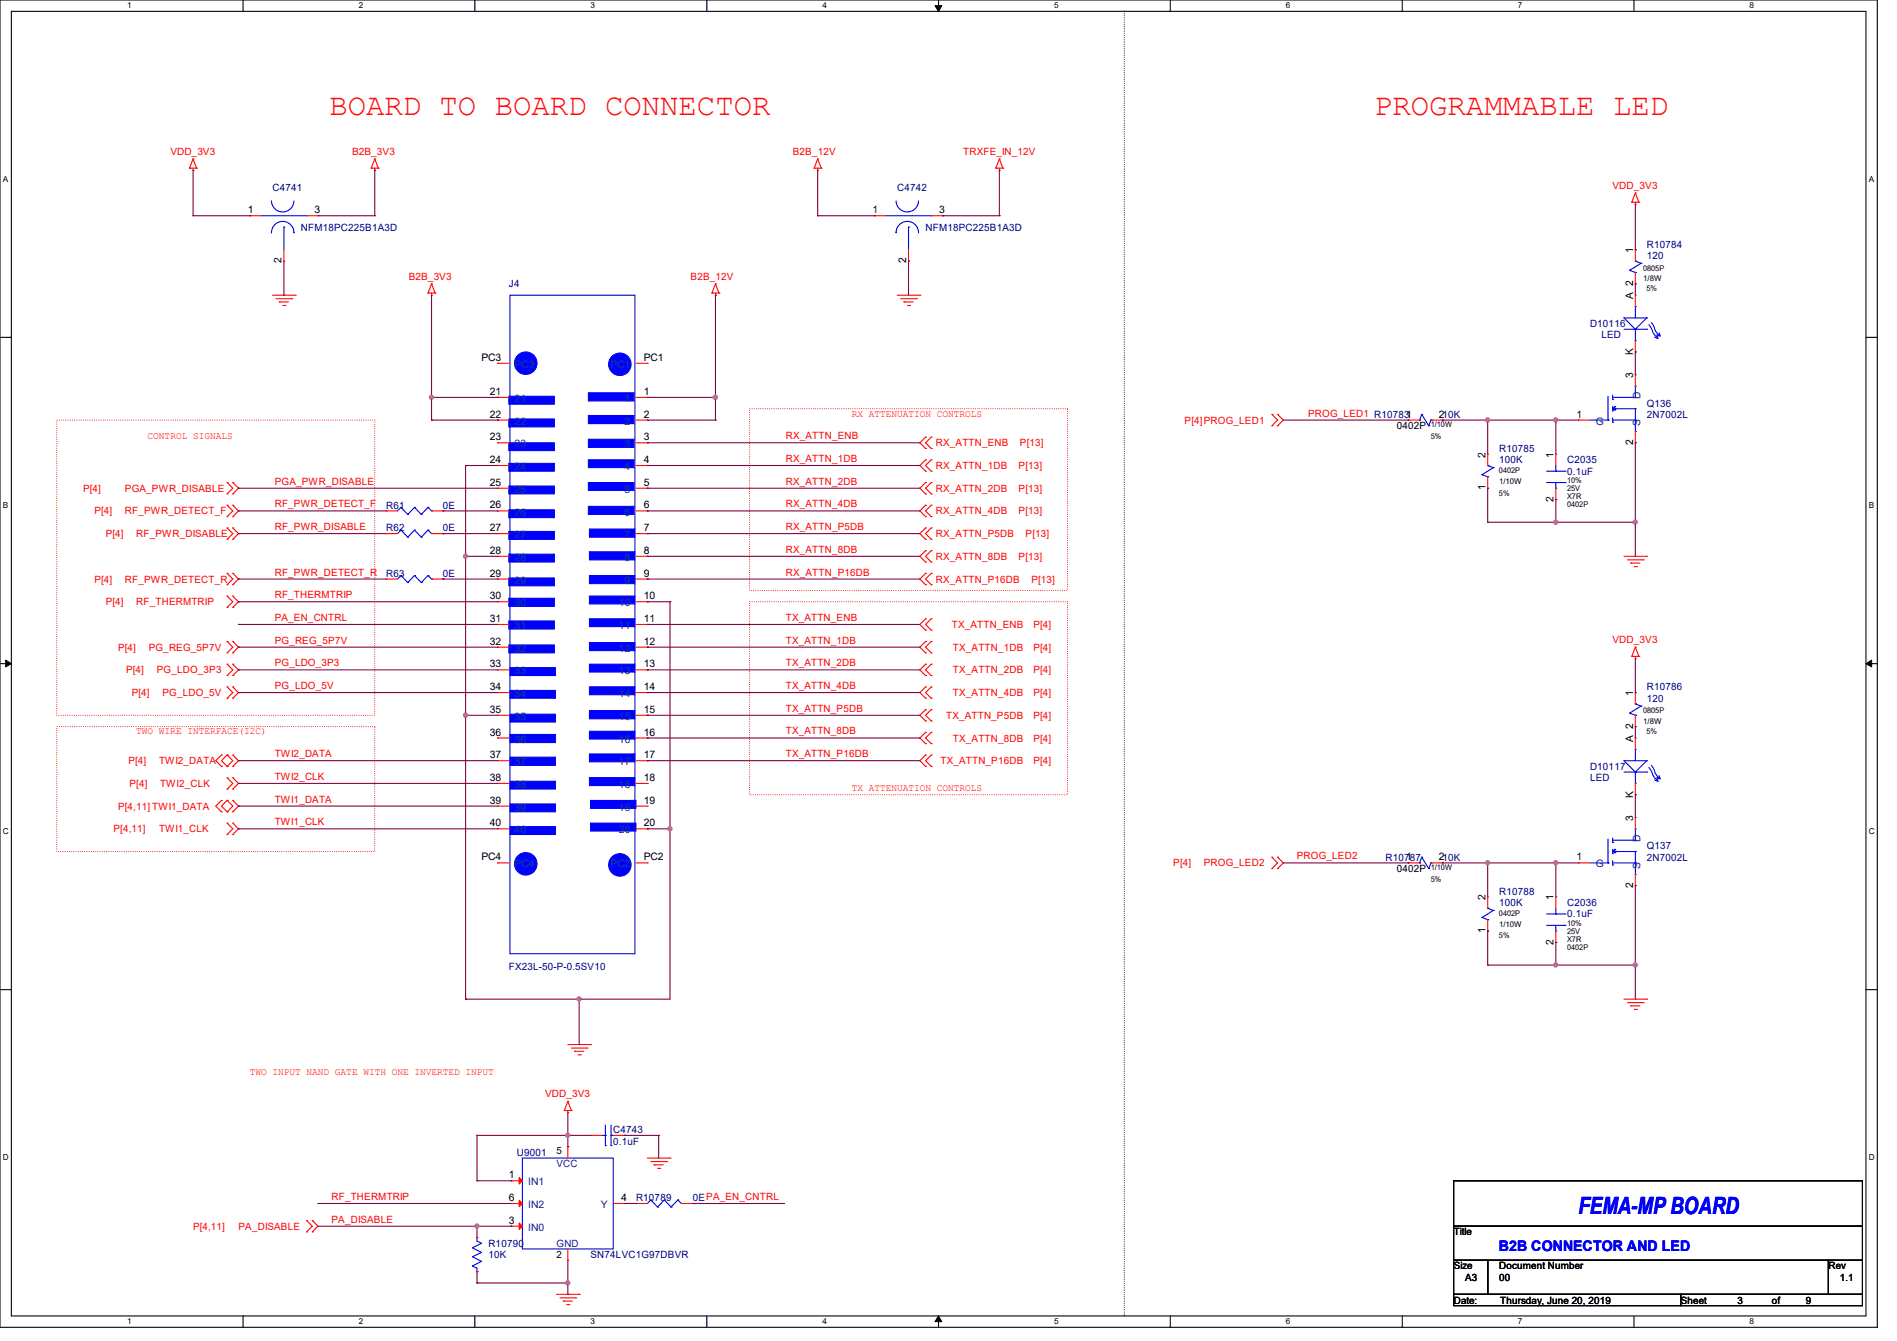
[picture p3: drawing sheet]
<svg xmlns="http://www.w3.org/2000/svg" width="297mm" height="210mm" viewBox="0 0 297 210" stroke-linecap="round" stroke-linejoin="round" font-family="sans-serif">
<defs><g id="words">
<g font-size="4.8" fill="#f00">
<text x="51.6" y="18">BOARD TO BOARD CONNECTOR</text>
<text x="215.1" y="18">PROGRAMMABLE LED</text>
</g>
<text font-size="3.7" fill="#00f" x="247.1" y="190.2">FEMA-MP BOARD</text>
<text font-size="2.3" fill="#00f" x="234.7" y="195.9">B2B CONNECTOR AND LED</text>
<g font-size="1.6" fill="#f00">
<text x="26.7" y="24.2">VDD_3V3</text>
<text x="55.1" y="24.2">B2B_3V3</text>
<text x="124.1" y="24.2">B2B_12V</text>
<text x="150.8" y="24.2">TRXFE_IN_12V</text>
<text x="252.5" y="29.5">VDD_3V3</text>
<text x="64" y="43.8">B2B_3V3</text>
<text x="108.1" y="43.8">B2B_12V</text>
<text x="133.3" y="65.2">RX ATTENUATION CONTROLS</text>
<text x="204.8" y="65.2">PROG_LED1 R107831</text>
<text x="23.1" y="68.8">CONTROL SIGNALS</text>
<text x="123" y="68.8">RX_ATTN_ENB</text>
<text x="146.5" y="69.9">RX_ATTN_ENB</text>
<text x="159.7" y="69.9">P[13]</text>
<text x="185.5" y="66.3">P[4]PROG_LED1</text>
<text x="13" y="77">P[4]</text>
<text x="19.6" y="77">PGA_PWR_DISABLE</text>
<text x="43" y="75.9">PGA_PWR_DISABLE</text>
<text x="123" y="72.3">RX_ATTN_1DB</text>
<text x="123" y="75.9">RX_ATTN_2DB</text>
<text x="146.5" y="73.4">RX_ATTN_1DB</text>
<text x="146.5" y="77">RX_ATTN_2DB</text>
<text x="159.5" y="73.4">P[13]</text>
<text x="159.5" y="77">P[13]</text>
<text x="14.8" y="80.6">P[4]</text>
<text x="19.6" y="80.6">RF_PWR_DETECT_F</text>
<text x="43" y="79.5">RF_PWR_DETECT_F</text>
<text x="43" y="83">RF_PWR_DISABLE</text>
<text x="123" y="79.5">RX_ATTN_4DB</text>
<text x="123" y="83">RX_ATTN_P5DB</text>
<text x="146.5" y="80.6">RX_ATTN_4DB</text>
<text x="159.5" y="80.6">P[13]</text>
<text x="16.6" y="84.1">P[4]</text>
<text x="21.3" y="84.1">RF_PWR_DISABLE</text>
<text x="123" y="86.6">RX_ATTN_8DB</text>
<text x="146.5" y="84.1">RX_ATTN_P5DB</text>
<text x="146.5" y="87.7">RX_ATTN_8DB</text>
<text x="159.5" y="87.7">P[13]</text>
<text x="160.6" y="84.1">P[13]</text>
<text x="14.8" y="91.2">P[4]</text>
<text x="16.6" y="94.8">P[4]</text>
<text x="19.6" y="91.2">RF_PWR_DETECT_R</text>
<text x="21.3" y="94.8">RF_THERMTRIP</text>
<text x="43" y="90.1">RF_PWR_DETECT_R</text>
<text x="43" y="93.7">RF_THERMTRIP</text>
<text x="123" y="90.1">RX_ATTN_P16DB</text>
<text x="146.5" y="91.2">RX_ATTN_P16DB</text>
<text x="161.5" y="91.2">P[13]</text>
<text x="18.5" y="101.9">P[4]</text>
<text x="23.3" y="101.9">PG_REG_5P7V</text>
<text x="43" y="97.2">PA_EN_CNTRL</text>
<text x="43" y="100.8">PG_REG_5P7V</text>
<text x="123" y="97.2">TX_ATTN_ENB</text>
<text x="123" y="100.8">TX_ATTN_1DB</text>
<text x="149" y="98.3">TX_ATTN_ENB</text>
<text x="149.2" y="101.9">TX_ATTN_1DB</text>
<text x="161.8" y="98.3">P[4]</text>
<text x="161.8" y="101.9">P[4]</text>
<text x="252.5" y="100.7">VDD_3V3</text>
<text x="19.7" y="105.5">P[4]</text>
<text x="24.6" y="105.5">PG_LDO_3P3</text>
<text x="43" y="104.4">PG_LDO_3P3</text>
<text x="43" y="107.9">PG_LDO_5V</text>
<text x="123" y="107.9">TX_ATTN_4DB</text>
<text x="123" y="104.4">TX_ATTN_2DB</text>
<text x="149.2" y="105.5">TX_ATTN_2DB</text>
<text x="161.8" y="105.5">P[4]</text>
<text x="20.6" y="109">P[4]</text>
<text x="25.4" y="109">PG_LDO_5V</text>
<text x="123" y="111.5">TX_ATTN_P5DB</text>
<text x="148.1" y="112.6">TX_ATTN_P5DB</text>
<text x="149.2" y="109">TX_ATTN_4DB</text>
<text x="161.8" y="109">P[4]</text>
<text x="161.8" y="112.6">P[4]</text>
<text x="20.1" y="119.7">P[4]</text>
<text x="21.3" y="115">TWO WIRE INTERFACE(I2C)</text>
<text x="24.9" y="119.7">TWI2_DATA</text>
<text x="43" y="118.6">TWI2_DATA</text>
<text x="123" y="115">TX_ATTN_8DB</text>
<text x="123" y="118.6">TX_ATTN_P16DB</text>
<text x="147.2" y="119.7">TX_ATTN_P16DB</text>
<text x="149.2" y="116.1">TX_ATTN_8DB</text>
<text x="161.8" y="116.1">P[4]</text>
<text x="161.8" y="119.7">P[4]</text>
<text x="20.3" y="123.2">P[4]</text>
<text x="25.1" y="123.2">TWI2_CLK</text>
<text x="43" y="125.7">TWI1_DATA</text>
<text x="43" y="122.1">TWI2_CLK</text>
<text x="133.3" y="123.9">TX ATTENUATION CONTROLS</text>
<text x="17.8" y="130.3">P[4,11]</text>
<text x="18.5" y="126.8">P[4,11] TWI1_DATA</text>
<text x="24.9" y="130.3">TWI1_CLK</text>
<text x="43" y="129.2">TWI1_CLK</text>
<text x="183.7" y="135.7">P[4]</text>
<text x="188.5" y="135.7">PROG_LED2</text>
<text x="203" y="134.6">PROG_LED2</text>
<text x="39.1" y="168.4">TWO INPUT NAND GATE WITH ONE INVERTED INPUT</text>
<text x="85.3" y="171.8">VDD_3V3</text>
<text x="51.9" y="191.5">PA_DISABLE</text>
<text x="51.9" y="187.9">RF_THERMTRIP</text>
<text x="30.2" y="192.6">P[4,11]</text>
<text x="37.3" y="192.6">PA_DISABLE</text>
</g>
<g font-size="1.6" fill="#000080">
<text x="42.7" y="29.9">C4741</text>
<text x="140.5" y="29.9">C4742</text>
<text x="47.1" y="36.1">NFM18PC225B1A3D</text>
<text x="144.9" y="36.1">NFM18PC225B1A3D</text>
<text x="257.8" y="38.8">R10784</text>
<text x="257.8" y="40.6">120</text>
<text x="79.7" y="45">J4</text>
<text x="248.9" y="51.2">D10116</text>
<text x="250.7" y="53">LED</text>
<text x="257.8" y="63.7">Q136</text>
<text x="257.8" y="65.4">2N7002L</text>
<text x="234.7" y="70.8">R10785</text>
<text x="234.7" y="72.6">100K</text>
<text x="245.4" y="74.3">0.1uF</text>
<text x="245.4" y="72.6">C2035</text>
<text x="60.5" y="79.7">R61</text>
<text x="60.5" y="83.2">R62</text>
<text x="69.3" y="79.7">0E</text>
<text x="69.3" y="83.2">0E</text>
<text x="60.5" y="90.3">R63</text>
<text x="69.3" y="90.3">0E</text>
<text x="257.8" y="108.1">R10786</text>
<text x="257.8" y="109.9">120</text>
<text x="248.9" y="120.6">D10117</text>
<text x="248.9" y="122.3">LED</text>
<text x="216.9" y="134.8">R10787</text>
<text x="257.8" y="133">Q137</text>
<text x="257.8" y="134.8">2N7002L</text>
<text x="234.7" y="140.1">R10788</text>
<text x="234.7" y="141.9">100K</text>
<text x="245.4" y="143.7">0.1uF</text>
<text x="245.4" y="141.9">C2036</text>
<text x="79.7" y="151.8">FX23L-50-P-0.5SV10</text>
<text x="96" y="177.5">C4743</text>
<text x="96" y="179.2">0.1uF</text>
<text x="80.9" y="181">U9001</text>
<text x="99.6" y="188.1">R10789</text>
<text x="108.5" y="188.1">0EPA_EN_CNTRL</text>
<text x="76.5" y="195.2">R10790</text>
<text x="76.5" y="197">10K</text>
<text x="92.5" y="197">SN74LVC1G97DBVR</text>
</g>
<g font-size="1.6">
<text x="38.8" y="33.4">1</text>
<text x="49.2" y="33.4">3</text>
<text x="136.6" y="33.4">1</text>
<text x="147" y="33.4">3</text>
<text x="44.1" y="41.2" transform="rotate(-90 44.1 41.2)">2</text>
<text x="141.9" y="41.2" transform="rotate(-90 141.9 41.2)">2</text>
<text x="255.7" y="39.7" transform="rotate(-90 255.7 39.7)">1</text>
<text x="255.7" y="46.8" transform="rotate(-90 255.7 46.8)">A 2</text>
<text x="75.4" y="56.5">PC3</text>
<text x="100.8" y="56.5">PC1</text>
<text x="255.7" y="59.2" transform="rotate(-90 255.7 59.2)">3</text>
<text x="255.7" y="55.7" transform="rotate(-90 255.7 55.7)">K</text>
<text x="76.7" y="61.8">21</text>
<text x="76.7" y="65.4">22</text>
<text x="100.8" y="61.8">1</text>
<text x="100.8" y="65.4">2</text>
<text x="225.3" y="65.4">210K</text>
<text x="246.8" y="65.4">1</text>
<text x="76.7" y="69">23</text>
<text x="100.8" y="69">3</text>
<text x="218.7" y="67.2">0402P</text>
<text x="232.6" y="71.7" transform="rotate(-90 232.6 71.7)">2</text>
<text x="243.2" y="71.7" transform="rotate(-90 243.2 71.7)">1</text>
<text x="255.7" y="69.7" transform="rotate(-90 255.7 69.7)">2</text>
<text x="76.7" y="72.5">24</text>
<text x="76.7" y="76.1">25</text>
<text x="100.8" y="72.5">4</text>
<text x="100.8" y="76.1">5</text>
<text x="232.6" y="76.8" transform="rotate(-90 232.6 76.8)">1</text>
<text x="76.7" y="79.6">26</text>
<text x="76.7" y="83.2">27</text>
<text x="100.8" y="79.6">6</text>
<text x="100.8" y="83.2">7</text>
<text x="243.2" y="78.6" transform="rotate(-90 243.2 78.6)">2</text>
<text x="76.7" y="86.7">28</text>
<text x="100.8" y="86.7">8</text>
<text x="76.7" y="90.3">29</text>
<text x="76.7" y="93.9">30</text>
<text x="100.8" y="90.3">9</text>
<text x="100.8" y="93.9">10</text>
<text x="76.7" y="97.4">31</text>
<text x="76.7" y="101">32</text>
<text x="100.8" y="97.4">11</text>
<text x="100.8" y="101">12</text>
<text x="76.7" y="104.5">33</text>
<text x="100.8" y="104.5">13</text>
<text x="76.7" y="108.1">34</text>
<text x="76.7" y="111.6">35</text>
<text x="100.8" y="108.1">14</text>
<text x="100.8" y="111.6">15</text>
<text x="255.7" y="109" transform="rotate(-90 255.7 109)">1</text>
<text x="76.7" y="115.2">36</text>
<text x="76.7" y="118.7">37</text>
<text x="100.8" y="115.2">16</text>
<text x="100.8" y="118.7">17</text>
<text x="255.7" y="116.1" transform="rotate(-90 255.7 116.1)">A 2</text>
<text x="76.7" y="122.3">38</text>
<text x="76.7" y="125.9">39</text>
<text x="100.8" y="122.3">18</text>
<text x="100.8" y="125.9">19</text>
<text x="255.7" y="125" transform="rotate(-90 255.7 125)">K</text>
<text x="76.7" y="129.4">40</text>
<text x="100.8" y="129.4">20</text>
<text x="255.7" y="128.6" transform="rotate(-90 255.7 128.6)">3</text>
<text x="75.4" y="134.7">PC4</text>
<text x="100.8" y="134.7">PC2</text>
<text x="218.7" y="136.6">0402P</text>
<text x="220.2" y="134.7">1</text>
<text x="225.3" y="134.7">210K</text>
<text x="246.8" y="134.7">1</text>
<text x="232.6" y="141" transform="rotate(-90 232.6 141)">2</text>
<text x="243.2" y="141" transform="rotate(-90 243.2 141)">1</text>
<text x="255.7" y="139" transform="rotate(-90 255.7 139)">2</text>
<text x="232.6" y="146.1" transform="rotate(-90 232.6 146.1)">1</text>
<text x="243.2" y="147.9" transform="rotate(-90 243.2 147.9)">2</text>
<text x="79.7" y="184.5">1</text>
<text x="87.1" y="180.7">5</text>
<text x="79.7" y="191.6">3</text>
<text x="79.7" y="188.1">6</text>
<text x="97.2" y="188.1">4</text>
<text x="87.1" y="197">2</text>
<text x="227.6" y="193.5">Title</text>
<text x="227.6" y="198.8">Size</text>
<text x="229.4" y="200.6">A3</text>
<text x="234.7" y="198.8">Document Number</text>
<text x="234.7" y="200.6">00</text>
<text x="286.3" y="198.8">Rev</text>
<text x="288.1" y="200.6">1.1</text>
<text x="227.6" y="204.1">Date:</text>
<text x="234.9" y="204.1">Thursday, June 20, 2019</text>
<text x="263.2" y="204.1">Sheet</text>
<text x="272.1" y="204.1">3</text>
<text x="277.4" y="204.1">of</text>
<text x="282.7" y="204.1">9</text>
</g>
<g font-size="1.6" fill="#004080">
<text x="80.6" y="57.6">PC3</text>
<text x="95.6" y="57.6">PC1</text>
<text x="80.6" y="63">21</text>
<text x="97.8" y="63">1</text>
<text x="256.8" y="62.5" transform="rotate(-90 256.8 62.5)">D</text>
<text x="80.6" y="66.5">22</text>
<text x="80.6" y="70.1">23</text>
<text x="97.8" y="66.5">2</text>
<text x="97.8" y="70.1">3</text>
<text x="249.8" y="66.5">G</text>
<text x="256.8" y="66.7" transform="rotate(-90 256.8 66.7)">S</text>
<text x="80.6" y="73.6">24</text>
<text x="80.6" y="77.2">25</text>
<text x="97.8" y="73.6">4</text>
<text x="97.8" y="77.2">5</text>
<text x="80.6" y="80.7">26</text>
<text x="97.8" y="80.7">6</text>
<text x="80.6" y="84.3">27</text>
<text x="80.6" y="87.8">28</text>
<text x="97.8" y="84.3">7</text>
<text x="97.8" y="87.8">8</text>
<text x="80.6" y="91.4">29</text>
<text x="80.6" y="95">30</text>
<text x="96.9" y="95">10</text>
<text x="97.8" y="91.4">9</text>
<text x="80.6" y="98.5">31</text>
<text x="96.9" y="98.5">11</text>
<text x="80.6" y="102.1">32</text>
<text x="80.6" y="105.6">33</text>
<text x="96.9" y="102.1">12</text>
<text x="96.9" y="105.6">13</text>
<text x="80.6" y="109.2">34</text>
<text x="80.6" y="112.7">35</text>
<text x="96.9" y="109.2">14</text>
<text x="96.9" y="112.7">15</text>
<text x="80.6" y="116.3">36</text>
<text x="80.6" y="119.8">37</text>
<text x="96.9" y="116.3">16</text>
<text x="96.9" y="119.8">17</text>
<text x="80.6" y="123.4">38</text>
<text x="96.9" y="123.4">18</text>
<text x="80.6" y="127">39</text>
<text x="80.6" y="130.5">40</text>
<text x="96.9" y="127">19</text>
<text x="96.9" y="130.5">20</text>
<text x="256.8" y="131.9" transform="rotate(-90 256.8 131.9)">D</text>
<text x="80.6" y="135.8">PC4</text>
<text x="95.6" y="135.8">PC2</text>
<text x="249.8" y="135.8">G</text>
<text x="256.8" y="136" transform="rotate(-90 256.8 136)">S</text>
<text x="82.7" y="185.6">IN1</text>
<text x="87.1" y="182.8">VCC</text>
<text x="82.7" y="189.2">IN2</text>
<text x="94.1" y="189.2">Y</text>
<text x="82.7" y="192.7">IN0</text>
<text x="87.1" y="195.2">GND</text>
</g>
<g font-size="1.3">
<text x="19.9" y="1.3">1</text>
<text x="56.2" y="1.3">2</text>
<text x="92.5" y="1.3">3</text>
<text x="128.8" y="1.3">4</text>
<text x="165.1" y="1.3">5</text>
<text x="201.3" y="1.3">6</text>
<text x="237.7" y="1.3">7</text>
<text x="273.9" y="1.3">8</text>
<text x=".5" y="28.4">A</text>
<text x="292.6" y="28.4">A</text>
<text x=".5" y="79.5">B</text>
<text x="292.6" y="79.5">B</text>
<text x=".5" y="130.6">C</text>
<text x="292.6" y="130.6">C</text>
<text x=".5" y="181.7">D</text>
<text x="292.6" y="181.7">D</text>
<text x="19.9" y="207.4">1</text>
<text x="56.2" y="207.4">2</text>
<text x="92.5" y="207.4">3</text>
<text x="128.8" y="207.4">4</text>
<text x="165.1" y="207.4">5</text>
<text x="201.3" y="207.4">6</text>
<text x="237.7" y="207.4">7</text>
<text x="273.9" y="207.4">8</text>
</g>
<g font-size="1.2">
<text x="257.2" y="42.4">0805P</text>
<text x="257.3" y="44">1/8W</text>
<text x="257.8" y="45.6">5%</text>
<text x="224" y="68.7">5%</text>
<text x="224" y="66.9">1/10W</text>
<text x="234.7" y="77.6">5%</text>
<text x="234.7" y="74">0402P</text>
<text x="234.7" y="75.8">1/10W</text>
<text x="245.3" y="76.9">25V</text>
<text x="245.3" y="75.6">10%</text>
<text x="245.3" y="79.4">0402P</text>
<text x="245.3" y="78.1">X7R</text>
<text x="257.2" y="111.7">0805P</text>
<text x="257.3" y="113.3">1/8W</text>
<text x="257.8" y="114.9">5%</text>
<text x="224" y="136.3">1/10W</text>
<text x="224" y="138">5%</text>
<text x="234.7" y="143.4">0402P</text>
<text x="234.7" y="146.9">5%</text>
<text x="234.7" y="145.2">1/10W</text>
<text x="245.3" y="148.7">0402P</text>
<text x="245.3" y="147.5">X7R</text>
<text x="245.3" y="146.2">25V</text>
<text x="245.3" y="145">10%</text>
</g>
</g></defs>
<path d="M0 0h293.9v207.9h-293.9zM1.8 1.8h290.3v204.3h-290.3z" fill="none" stroke="#000" stroke-width=".17"/>
<g fill="#fff">
<path d="M19.9 .2h.7v1.4h-.7z"/>
<path d="M19.9 206.2h.7v1.4h-.7z"/>
</g>
<path d="M38.1 0v1.8M38.1 206.1v1.8" fill="none" stroke="#000" stroke-width=".17"/>
<g fill="#fff">
<path d="M56.2 .2h.7v1.4h-.7z"/>
<path d="M56.2 206.2h.7v1.4h-.7z"/>
</g>
<path d="M74.3 0v1.8M74.3 206.1v1.8" fill="none" stroke="#000" stroke-width=".17"/>
<g fill="#fff">
<path d="M92.5 .2h.6v1.4h-.6z"/>
<path d="M92.5 206.2h.6v1.4h-.6z"/>
</g>
<path d="M110.7 0v1.8M110.7 206.1v1.8" fill="none" stroke="#000" stroke-width=".17"/>
<g fill="#fff">
<path d="M128.8 .2h.7v1.4h-.7z"/>
<path d="M128.8 206.2h.7v1.4h-.7z"/>
</g>
<path d="M146.9 0v1.8M146.9 206.1v1.8" fill="none" stroke="#000" stroke-width=".17"/>
<path d="M146.4 .9h1l-.5 .9zM146.9 206.1l.5 .9h-1z" fill="#000" stroke="#000" stroke-width=".16"/>
<g fill="#fff">
<path d="M165.1 .2h.6v1.4h-.6z"/>
<path d="M165.1 206.2h.6v1.4h-.6z"/>
</g>
<path d="M183.2 0v1.8M183.2 206.1v1.8" fill="none" stroke="#000" stroke-width=".17"/>
<g fill="#fff">
<path d="M201.3 .2h.7v1.4h-.7z"/>
<path d="M201.3 206.2h.7v1.4h-.7z"/>
</g>
<path d="M219.5 0v1.8M219.5 206.1v1.8" fill="none" stroke="#000" stroke-width=".17"/>
<g fill="#fff">
<path d="M237.7 .2h.6v1.4h-.6z"/>
<path d="M237.7 206.2h.6v1.4h-.6z"/>
</g>
<path d="M255.8 0v1.8M255.8 206.1v1.8" fill="none" stroke="#000" stroke-width=".17"/>
<g fill="#fff">
<path d="M273.9 .2h.7v1.4h-.7z"/>
<path d="M273.9 206.2h.7v1.4h-.7z"/>
<path d="M.5 27.3h.8v1.4h-.8z"/>
<path d="M292.6 27.3h.8v1.4h-.8z"/>
<path d="M.5 78.4h.8v1.4h-.8z"/>
<path d="M292.6 78.4h.8v1.4h-.8z"/>
</g>
<path d="M0 52.8h1.8M292.1 52.8h1.8" fill="none" stroke="#000" stroke-width=".17"/>
<g fill="#fff">
<path d="M.5 129.5h.9v1.4h-.9z"/>
<path d="M292.6 129.5h.9v1.4h-.9z"/>
</g>
<path d="M0 103.9h1.8M292.1 103.9h1.8" fill="none" stroke="#000" stroke-width=".17"/>
<path d="M.9 103.4l.9 .5-.9 .5zM292.1 103.9l.9-.5v1z" fill="#000" stroke="#000" stroke-width=".16"/>
<g fill="#fff">
<path d="M.5 180.5h.9v1.4h-.9z"/>
<path d="M292.6 180.5h.9v1.4h-.9z"/>
</g>
<path d="M0 155h1.8M292.1 155h1.8M227.6 184.9h64v7.1h-64zM227.6 192h64v5.4h-64zM227.6 197.4h5.3v5.3h-5.3zM232.9 197.4h53.4v5.3h-53.4zM286.3 197.4h5.3v5.3h-5.3zM227.6 202.7h35.5v1.8h-35.5zM263.1 202.7h28.5v1.8h-28.5z" fill="none" stroke="#000" stroke-width=".17"/>
<path d="M8.9 65.8h49.8v46.2h-49.8zM117.3 64h49.8v28.5h-49.8zM117.3 94.2h49.8v30.3h-49.8zM8.9 113.8h49.8v19.5h-49.8z" fill="none" stroke="#f00" stroke-width=".17" stroke-dasharray="0 .3"/>
<path d="M176 1.8v204.3M176 206.1h.1" fill="none" stroke="#000" stroke-width=".17" stroke-dasharray="0 .3"/>
<g fill="none" stroke="#f00" stroke-width=".17">
<path d="M29.7 26.3h.1M29.7 26.3h1.1M30.2 26.7h.1M30.2 24.9h.1M30.2 26.3v.4M30.2 24.9l-.5 1.4M30.2 24.9l.6 1.4M30.8 26.3h.1M39.1 33.8h.1M39.1 33.8h1.8M44.4 39.1v1.8M48 33.8h1.8"/>
<path d="M49.8 33.8h.1M58.1 26.3h.1M58.1 26.3h1.1M58.7 26.7h.1M58.7 24.9h.1M58.7 26.3v.4M58.7 24.9l-.6 1.4M58.7 24.9l.5 1.4M59.2 26.3h.1M127.5 26.3h.1M127.5 26.3h1.1M128 26.7h.1"/>
<path d="M128 24.9h.1M128 26.3v.4M128 24.9l.6 1.4M128 24.9l-.5 1.4M128.6 26.3h.1M136.9 33.8h.1M136.9 33.8h1.8M142.2 39.1v1.8M145.8 33.8h1.8M147.6 33.8h.1M155.9 26.3h.1M155.9 26.3h1.1"/>
<path d="M156.5 26.7h.1M156.5 24.9h.1M156.5 26.3v.4M156.5 24.9l.5 1.4M156.5 24.9l-.6 1.4M157 26.3h.1M255.5 31.7h.1M255.5 31.7h1.1M256 32h.1M256 30.2h.1M256 39.1h.1M256 31.7v.3"/>
<path d="M256 39.1v1.8M256 30.2l-.5 1.5M256 30.2l.6 1.5M256.6 31.7h.1M42.7 46.2h3.5M43.2 46.8h2.5M43.7 47.3h.1M43.7 47.3h1.5M44.3 47.8h.3M44.4 40.9h.1M44.6 47.8h.1M45.7 46.8h.1"/>
<path d="M46.2 46.2h.1M67 45.9h.1M67 45.9h1.1M67.6 46.2h.1M67.6 44.4h.1M67.6 45.9v.3M67.6 44.4l-.6 1.5M67.6 44.4l.5 1.5M68.1 45.9h.1M77.9 56.9h.1M77.9 56.9h1.8M99.6 56.9h1.7"/>
<path d="M101.3 56.9h.1M111.5 45.9h.1M111.5 45.9h1.1M112 46.2h.1M112 44.4h.1M112 45.9v.3M112 44.4l.6 1.5M112 44.4l-.5 1.5M112.6 45.9h.1M140.5 46.2h3.5M141 46.8h2.5M141.5 47.3h.1"/>
<path d="M141.5 47.3h1.5M142.1 47.8h.3M142.2 40.9h.1M142.4 47.8h.1M143.5 46.8h.1M144 46.2h.1M256 58.7h.1M256 44.4h.1M256 46.2h.1M256 55.1h.1M256 42.7v1.7M256 46.2v1.8"/>
<path d="M256 53.3v1.8M256 58.7v1.8M35.6 77.3h.1M35.6 75.6h.1M35.6 79.1h.1M35.6 75.6l.8 .9-.8 .8M35.6 79.1l.8 .9-.8 .9M36.4 75.6h.1M36.4 77.3h.1M36.4 79.1h.1M36.4 75.6l.9 .9-.9 .8M36.4 79.1l.9 .9-.9 .9"/>
<path d="M77.9 62.2h.1M77.9 65.8h.1M77.9 69.3h.1M77.9 72.9h.1M77.9 76.5h.1M77.9 65.8h1.8M77.9 62.2h1.8M77.9 69.3h1.8M77.9 72.9h1.8M77.9 76.5h1.8M99.6 65.8h1.7M99.6 62.2h1.7"/>
<path d="M99.6 69.3h1.7M99.6 72.9h1.7M99.6 76.5h1.7M101.3 62.2h.1M101.3 65.8h.1M101.3 69.3h.1M101.3 72.9h.1M101.3 76.5h.1M144.9 68.5h.1M144.9 70.2h.1M144.9 72h.1M144.9 73.8h.1"/>
<path d="M144.9 75.6h.1M144.9 77.3h.1M144.9 79.1h.1M144.9 68.5l-.9 .8 .9 .9M144.9 72l-.9 .9 .9 .9M144.9 75.6l-.9 .9 .9 .8M144.9 79.1l-.9 .9 .9 .9M145.8 70.2h.1M145.8 68.5h.1M145.8 73.8h.1M145.8 72h.1M145.8 77.3h.1"/>
<path d="M145.8 75.6h.1M145.8 79.1h.1M145.8 68.5l-.9 .8 .9 .9M145.8 72l-.9 .9 .9 .9M145.8 75.6l-.9 .9 .9 .8M145.8 79.1l-.9 .9 .9 .9M199.1 66.7h.1M199.1 64.9h.1M199.1 64.9l.9 .9-.9 .9M200 64.9h.1M200 66.7h.1M200 64.9l.9 .9-.9 .9"/>
<path d="M220.5 65.8h.1M220.5 65.8h1.7M224 65.8h1.8M225.8 65.8h.1M232.9 76.5h.1M232.9 71.1h.1M232.9 71.1v1.8M232.9 74.7v1.8M243.6 71.1h.1M243.6 78.2h.1M243.6 71.1v1.8M243.6 76.5v1.7"/>
<path d="M247.1 65.8h.1M247.1 65.8h1.8M256 69.3h.1M256 67.6v1.7M35.6 80.9h.1M35.6 84.5h.1M35.6 82.7h.1M35.6 91.6h.1M35.6 89.8h.1M35.6 95.1h.1M35.6 93.3h.1M35.6 82.7l.8 .9-.8 .9"/>
<path d="M35.6 89.8l.8 .9-.8 .9M35.6 93.3l.8 .9-.8 .9M36.4 80.9h.1M36.4 82.7h.1M36.4 84.5h.1M36.4 89.8h.1M36.4 91.6h.1M36.4 93.3h.1M36.4 95.1h.1M36.4 82.7l.9 .9-.9 .9M36.4 89.8l.9 .9-.9 .9M36.4 93.3l.9 .9-.9 .9"/>
<path d="M60.5 90.7h.1M60.5 80h.1M60.5 83.6h.1M60.5 90.7h1.7M60.5 80h1.7M60.5 83.6h1.7M67.6 90.7h1.7M67.6 80h1.7M67.6 83.6h1.7M69.3 90.7h.1M69.3 80h.1M69.3 83.6h.1"/>
<path d="M77.9 80h.1M77.9 83.6h.1M77.9 87.1h.1M77.9 90.7h.1M77.9 94.2h.1M77.9 97.8h.1M77.9 87.1h1.8M77.9 90.7h1.8M77.9 80h1.8M77.9 83.6h1.8M77.9 94.2h1.8M77.9 97.8h1.8"/>
<path d="M99.6 87.1h1.7M99.6 90.7h1.7M99.6 80h1.7M99.6 83.6h1.7M99.6 94.2h1.7M99.6 97.8h1.7M101.3 80h.1M101.3 83.6h.1M101.3 87.1h.1M101.3 90.7h.1M101.3 94.2h.1M101.3 97.8h.1"/>
<path d="M144.9 96.9h.1M144.9 98.7h.1M144.9 80.9h.1M144.9 82.7h.1M144.9 84.5h.1M144.9 86.2h.1M144.9 88h.1M144.9 89.8h.1M144.9 91.6h.1M144.9 96.9l-.9 .9 .9 .9M144.9 82.7l-.9 .9 .9 .9M144.9 86.2l-.9 .9 .9 .9"/>
<path d="M144.9 89.8l-.9 .9 .9 .9M145.8 98.7h.1M145.8 96.9h.1M145.8 80.9h.1M145.8 84.5h.1M145.8 82.7h.1M145.8 88h.1M145.8 86.2h.1M145.8 91.6h.1M145.8 89.8h.1M145.8 96.9l-.9 .9 .9 .9M145.8 82.7l-.9 .9 .9 .9"/>
<path d="M145.8 86.2l-.9 .9 .9 .9M145.8 89.8l-.9 .9 .9 .9M254.3 87.1h3.5M254.8 87.7h2.5M255.3 88.2h.1M255.3 88.2h1.5M255.9 88.7h.3M256.2 88.7h.1M257.3 87.7h.1M257.8 87.1h.1M34.7 118.2h.1M34.7 118.2l-.9 .9 .9 .9"/>
<path d="M35.6 118.2h.1M35.6 102.2h.1M35.6 100.5h.1M35.6 105.8h.1M35.6 104h.1M35.6 109.3h.1M35.6 107.6h.1M35.6 118.2l.8 .9-.8 .9M35.6 118.2l-.9 .9 .9 .9M35.6 100.5l.8 .8-.8 .9M35.6 104l.8 .9-.8 .9M35.6 107.6l.8 .9-.8 .8"/>
<path d="M36.4 118.2h.1M36.4 100.5h.1M36.4 102.2h.1M36.4 104h.1M36.4 105.8h.1M36.4 107.6h.1M36.4 109.3h.1M36.4 118.2l.9 .9-.9 .9M36.4 100.5l.9 .8-.9 .9M36.4 104l.9 .9-.9 .9M36.4 107.6l.9 .9-.9 .8M77.9 101.3h.1"/>
<path d="M77.9 104.9h.1M77.9 108.5h.1M77.9 112h.1M77.9 115.6h.1M77.9 119.1h.1M77.9 101.3h1.8M77.9 104.9h1.8M77.9 108.5h1.8M77.9 112h1.8M77.9 115.6h1.8M77.9 119.1h1.8M99.6 101.3h1.7"/>
<path d="M99.6 104.9h1.7M99.6 108.5h1.7M99.6 112h1.7M99.6 115.6h1.7M99.6 119.1h1.7M101.3 101.3h.1M101.3 104.9h.1M101.3 108.5h.1M101.3 112h.1M101.3 115.6h.1M101.3 119.1h.1M144.9 100.5h.1"/>
<path d="M144.9 102.2h.1M144.9 104h.1M144.9 105.8h.1M144.9 107.6h.1M144.9 109.3h.1M144.9 111.1h.1M144.9 112.9h.1M144.9 114.7h.1M144.9 116.5h.1M144.9 118.2h.1M144.9 100.5l-.9 .8 .9 .9M144.9 104l-.9 .9 .9 .9"/>
<path d="M144.9 107.6l-.9 .9 .9 .8M144.9 111.1l-.9 .9 .9 .9M144.9 114.7l-.9 .9 .9 .9M144.9 118.2l-.9 .9 .9 .9M145.8 102.2h.1M145.8 100.5h.1M145.8 105.8h.1M145.8 104h.1M145.8 109.3h.1M145.8 107.6h.1M145.8 112.9h.1M145.8 111.1h.1"/>
<path d="M145.8 116.5h.1M145.8 114.7h.1M145.8 118.2h.1M145.8 100.5l-.9 .8 .9 .9M145.8 104l-.9 .9 .9 .9M145.8 107.6l-.9 .9 .9 .8M145.8 111.1l-.9 .9 .9 .9M145.8 114.7l-.9 .9 .9 .9M145.8 118.2l-.9 .9 .9 .9M255.5 102.8h.1M255.5 102.8h1.1M256 103.1h.1"/>
<path d="M256 101.3h.1M256 115.6h.1M256 108.5h.1M256 113.8h.1M256 102.8v.3M256 108.5v1.7M256 112v1.8M256 115.6v1.7M256 101.3l-.5 1.5M256 101.3l.6 1.5M256.6 102.8h.1M34.7 127.1h.1"/>
<path d="M34.7 125.3h.1M34.7 120h.1M34.7 125.3l-.9 .9 .9 .9M35.6 127.1h.1M35.6 125.3h.1M35.6 130.7h.1M35.6 128.9h.1M35.6 120h.1M35.6 123.6h.1M35.6 121.8h.1M35.6 125.3l.8 .9-.8 .9M35.6 125.3l-.9 .9 .9 .9"/>
<path d="M35.6 128.9l.8 .9-.8 .9M35.6 121.8l.8 .9-.8 .9M36.4 125.3h.1M36.4 127.1h.1M36.4 128.9h.1M36.4 130.7h.1M36.4 120h.1M36.4 121.8h.1M36.4 123.6h.1M36.4 125.3l.9 .9-.9 .9M36.4 128.9l.9 .9-.9 .9M36.4 121.8l.9 .9-.9 .9"/>
<path d="M77.9 122.7h.1M77.9 126.2h.1M77.9 129.8h.1M77.9 135.1h.1M77.9 135.1h1.8M77.9 122.7h1.8M77.9 126.2h1.8M77.9 129.8h1.8M99.6 135.1h1.7M99.6 122.7h1.7M99.6 126.2h1.7M99.6 129.8h1.7"/>
<path d="M101.3 122.7h.1M101.3 126.2h.1M101.3 129.8h.1M101.3 135.1h.1M144.9 120h.1M145.8 120h.1M199.1 136h.1M199.1 134.2h.1M199.1 134.2l.9 .9-.9 .9M200 134.2h.1M200 136h.1M200 134.2l.9 .9-.9 .9"/>
<path d="M220.5 135.1h.1M220.5 135.1h1.7M224 135.1h1.8M225.8 135.1h.1M247.1 135.1h.1M247.1 135.1h1.8M256 124.5h.1M256 138.7h.1M256 128h.1M256 122.7v1.8M256 128v1.8M256 136.9v1.8"/>
<path d="M232.9 145.8h.1M232.9 140.5h.1M232.9 140.5v1.7M232.9 144v1.8M243.6 140.5h.1M243.6 147.6h.1M243.6 140.5v1.7M243.6 145.8v1.8M254.3 156.5h3.5M254.8 157h2.5M255.3 157.5h.1M255.3 157.5h1.5"/>
<path d="M255.9 158.1h.3M256.2 158.1h.1M257.3 157h.1M257.8 156.5h.1M88.3 173.9h.1M88.3 173.9h1.2M88.9 174.2h.1M88.9 172.5h.1M88.9 179.6h.1M88.9 163.6h3.6M88.9 173.9v.3M88.9 179.6v1.8"/>
<path d="M88.9 172.5l-.6 1.4M88.9 172.5l.6 1.4M89.5 173.9h.1M89.5 164.1h2.4M90 164.6h.1M90 164.6h1.4M90.5 165.2h.3M90.8 165.2h.1M91.9 164.1h.1M92.5 163.6h.1M92.5 177.8h.1M92.5 177.8h1.7"/>
<path d="M96 177.8h1.8M97.8 177.8h.1M48 192.9h.1M48 191.1h.1M48 191.1l.9 .9-.9 .9M48.9 191.1h.1M48.9 192.9h.1M48.9 191.1l.9 .9-.9 .9M74.7 193.8h.1M74.7 199.1h.1M80 184.9h.1M80 192h.1"/>
<path d="M80 188.5h.1M80 184.9h1.8M80 192h1.8M80 188.5h1.8M88.9 197.4h.1M88.9 195.6v1.8M96 188.5h1.8M97.8 188.5h.1M99.6 188.5h.1M99.6 188.5h1.7M101.3 181.4h3.6M101.9 181.9h2.5"/>
<path d="M102.4 182.4h.1M102.4 182.4h1.4M103 183h.3M103.3 183h.1M104.4 181.9h.1M104.9 181.4h.1M106.7 188.5h1.8M108.5 188.5h.1M87.1 202.7h3.6M87.7 203.2h2.4M88.2 203.8h.1M88.2 203.8h1.4"/>
<path d="M88.7 204.3h.4M89.1 204.3h.1M90.1 203.2h.1M90.7 202.7h.1"/>
</g>
<g fill="none" stroke="#00f" stroke-width=".17">
<path d="M40.9 33.8h7.1M42.5 31.5a1.76 1.76 0 0 0 1.8 1.7 1.76 1.76 0 0 0 1.7-1.7M42.5 36.4v.1a1.76 1.76 0 0 1 1.8-1.8 1.76 1.76 0 0 1 1.7 1.8v-.1M44.4 35.6h.1M44.4 35.6v3.5M48 33.8h.1M138.7 33.8h7.1M140.3 31.5a1.76 1.76 0 0 0 1.7 1.7 1.76 1.76 0 0 0 1.8-1.7M140.3 36.4v.1a1.76 1.76 0 0 1 1.7-1.8 1.76 1.76 0 0 1 1.8 1.8v-.1M142.2 35.6h.1M142.2 35.6v3.5M145.8 33.8h.1"/>
<path d="M79.8 46.2h19.6v103.2h-19.6zM254.3 51.6h3.5M255.1 42.3h.1M255.1 42.3l.9 .4M256 42.7h.1M256 40.9h.1M256 53.3h.1M256 48h.1M256 51.6h.1M256 48v1.8M256 51.6v1.7M256 40.9l.9 .3"/>
<path d="M256.9 41.2h.1M256.9 41.2l-1.8 1.1M257.8 49.8h.1M257.8 51.6h.1M257.8 49.8h-3.5l1.7 1.8M257.8 49.8l-1.8 1.8M258.1 50.8l.5 .8a1.82 1.82 0 0 0 .8 1.2M258.5 50.5l.5 .8a1.69 1.69 0 0 0 .8 1.2M259.8 52.1l.1 .5-.5-.1 .2 .5-.6-.2M62.8 79.5h.1M62.8 79.5l1 1.1M62.8 79.5l-.6 .5"/>
<path d="M64.9 79.5h.1M64.9 79.5l1.1 1.1M64.9 79.5l-1.1 1.1M67 79.5h.1M67 79.5l.6 .5M67 79.5l-1 1.1M222.2 65.8h.1M222.6 64.9h.1M222.6 64.9l-.4 .9M222.6 64.9l1.1 1.8M223.7 66.7h.1M224 65.8h.1"/>
<path d="M224 65.8l-.3 .9M232 74.3h.1M232 74.3l.9 .4M232.9 72.9h.1M232.9 74.7h.1M232.9 72.9l.9 .3M233.8 73.2h.1M233.8 73.2l-1.8 1.1M242.1 73.8h2.9M242.1 75.6h2.9M243.6 76.5h.1M243.6 73.8h.1"/>
<path d="M243.6 72.9v.9M243.6 75.6v.9M245 73.8h.1M245 75.6h.1M248.9 65.8h2.9M251.8 65.8h.1M251.8 62.1v3.7M252.5 62.6h.1M252.5 64.3h.1M252.5 66.1h.1M252.5 65.8h3.5M252.5 62.2h3.5"/>
<path d="M252.5 64h3.5M252.5 61.9v.7M252.5 63.7v.6M252.5 65.4v.7M252.5 64l.3 .2M252.8 63.7h.1M252.8 64.2h.1M252.8 63.7l-.3 .3M252.8 63.7v.5M256 62.2h.1M256 64h.1M256 65.8h.1"/>
<path d="M256 67.6h.1M256 60.5h.1M256 60.5v1.7M256 64v3.6M62.8 90.1h.1M62.8 83h.1M62.8 90.1l1 1.1M62.8 90.1l-.6 .6M62.8 83l1 1.1M62.8 83l-.6 .6M63.8 91.2h.1M63.8 80.6h.1"/>
<path d="M63.8 84.1h.1M64.9 90.1h.1M64.9 83h.1M64.9 90.1l1.1 1.1M64.9 90.1l-1.1 1.1M64.9 83l1.1 1.1M64.9 83l-1.1 1.1M66 91.2h.1M66 80.6h.1M66 84.1h.1M67 90.1h.1M67 83h.1"/>
<path d="M67 90.1l.6 .6M67 90.1l-1 1.1M67 83l.6 .6M67 83l-1 1.1M67.6 90.7h.1M67.6 80h.1M67.6 83.6h.1M255.1 111.7h.1M255.1 111.7l.9 .3M256 117.3h.1M256 112h.1M256 110.2h.1"/>
<path d="M256 117.3v1.8M256 110.2l.9 .4M256.9 110.6h.1M256.9 110.6l-1.8 1.1M257.8 119.1h.1M257.8 119.1h-3.5l1.7 1.8M257.8 119.1l-1.8 1.8M258.5 119.8l.5 .8a1.69 1.69 0 0 0 .8 1.2M222.2 135.1h.1M222.6 134.2h.1M222.6 134.2l-.4 .9M222.6 134.2l1.1 1.8"/>
<path d="M223.7 136h.1M224 135.1h.1M224 135.1l-.3 .9M248.9 135.1h2.9M251.8 135.1h.1M251.8 131.4v3.7M252.5 131.9h.1M252.5 133.7h.1M252.5 135.5h.1M252.5 131.2v.7M252.5 133v.7M252.5 134.8v.7"/>
<path d="M252.5 135.1h3.5M252.5 131.6h3.5M252.5 133.3h3.5M252.5 133.3l.3 .2M252.8 133h.1M252.8 133.5h.1M252.8 133v.5M252.8 133l-.3 .3M254.3 120.9h3.5M256 122.7h.1M256 120.9h.1M256 131.6h.1"/>
<path d="M256 133.3h.1M256 135.1h.1M256 136.9h.1M256 129.8h.1M256 120.9v1.8M256 129.8v1.8M256 133.3v3.6M257.8 120.9h.1M258.1 120.2l.5 .8a1.82 1.82 0 0 0 .8 1.1M259.8 121.5l.1 .5-.5-.2 .2 .5-.6-.2M232 143.7h.1M232 143.7l.9 .3"/>
<path d="M232.9 142.2h.1M232.9 144h.1M232.9 142.2l.9 .4M233.8 142.6h.1M233.8 142.6l-1.8 1.1M242.1 143.1h2.9M242.1 144.9h2.9M243.6 145.8h.1M243.6 143.1h.1M243.6 142.2v.9M243.6 144.9v.9M245 143.1h.1"/>
<path d="M245 144.9h.1M94.2 177.8h.6M94.8 179.4h.1M94.8 177.8h.1M94.8 176.2v3.2M95.7 177.8h.1M95.7 179.4h.1M95.7 177.8h.3M95.7 176.2v3.2M74.7 193.8h.1M74.7 199.1h.1M74.7 193.8v.6l.7 .3-1.4 .7 1.4 .7-1.4 .7 1.4 .7-1.4 .7 .7 .4v.5"/>
<path d="M81.8 181.4h14.2v14.2h-14.2zM101.9 187.9h.1M101.9 187.9l1.1 1.1M101.9 187.9l-.6 .6M103 189h.1M104 187.9h.1M104 187.9l1.1 1.1M104 187.9l-1 1.1M105.1 189h.1M106.1 187.9h.1M106.1 187.9l.6 .6M106.1 187.9l-1 1.1"/>
<path d="M106.7 188.5h.1"/>
</g>
<g fill="#00f" stroke="#00f" stroke-width=".17">
<path d="M92.1 61.5h7.1v1.3h-7.1z" fill-rule="evenodd"/>
<path d="M92.1 65.1h7.1v1.2h-7.1z" fill-rule="evenodd"/>
<path d="M92.1 68.8h7.1v1.3h-7.1z" fill-rule="evenodd"/>
<path d="M92.1 72h7.1v1.2h-7.1z" fill-rule="evenodd"/>
<path d="M92.1 79.3h7.1v1.3h-7.1z" fill-rule="evenodd"/>
<path d="M92.1 75.6h7.1v1.2h-7.1z" fill-rule="evenodd"/>
<path d="M92.3 82.8h7.1v1.3h-7.1z" fill-rule="evenodd"/>
<path d="M79.7 65.6h7.1v1.2h-7.1z" fill-rule="evenodd"/>
<path d="M79.7 69.3h7.1v1.3h-7.1z" fill-rule="evenodd"/>
<path d="M79.7 79.8h7.1v1.3h-7.1z" fill-rule="evenodd"/>
<path d="M79.7 62.1h7.1v1.2h-7.1z" fill-rule="evenodd"/>
<path d="M92.3 100.6h7.1v1.3h-7.1z" fill-rule="evenodd"/>
<path d="M79.7 76.1h7.1v1.2h-7.1z" fill-rule="evenodd"/>
<path d="M92.3 90.1h7.1v1.3h-7.1z" fill-rule="evenodd"/>
<path d="M92.3 93.3h7.1v1.3h-7.1z" fill-rule="evenodd"/>
<path d="M92.3 86.4h7.1v1.3h-7.1z" fill-rule="evenodd"/>
<path d="M92.3 96.9h7.1v1.2h-7.1z" fill-rule="evenodd"/>
<path d="M79.7 72.6h7.1v1.2h-7.1z" fill-rule="evenodd"/>
<path d="M79.8 108.1h7.2v1.2h-7.2z" fill-rule="evenodd"/>
<path d="M92.3 104h7.1v1.2h-7.1z" fill-rule="evenodd"/>
<path d="M79.7 86.8h7.1v1.2h-7.1z" fill-rule="evenodd"/>
<path d="M79.8 122.3h7.2v1.3h-7.2z" fill-rule="evenodd"/>
<path d="M79.8 111.8h7.2v1.3h-7.2z" fill-rule="evenodd"/>
<path d="M92.5 125.3h7.1v1.3h-7.1z" fill-rule="evenodd"/>
<path d="M79.7 90.5h7.1v1.2h-7.1z" fill-rule="evenodd"/>
<path d="M79.7 101h7.1v1.2h-7.1z" fill-rule="evenodd"/>
<path d="M79.8 104.6h7.2v1.2h-7.2z" fill-rule="evenodd"/>
<path d="M79.7 83.2h7.1v1.3h-7.1z" fill-rule="evenodd"/>
<path d="M92.3 121.8h7.1v1.2h-7.1z" fill-rule="evenodd"/>
<path d="M79.8 118.6h7.2v1.2h-7.2z" fill-rule="evenodd"/>
<path d="M79.7 97.2h7.1v1.3h-7.1z" fill-rule="evenodd"/>
<path d="M79.8 115h7.2v1.3h-7.2z" fill-rule="evenodd"/>
<path d="M92.3 114.5h7.1v1.2h-7.1z" fill-rule="evenodd"/>
<path d="M92.3 111.3h7.1v1.3h-7.1z" fill-rule="evenodd"/>
<path d="M92.3 107.6h7.1v1.2h-7.1z" fill-rule="evenodd"/>
<path d="M92.5 128.9h7.1v1.2h-7.1z" fill-rule="evenodd"/>
<path d="M92.3 118.1h7.1v1.2h-7.1z" fill-rule="evenodd"/>
<path d="M79.7 93.7h7.1v1.3h-7.1z" fill-rule="evenodd"/>
<path d="M79.8 125.9h7.2v1.2h-7.2z" fill-rule="evenodd"/>
<path d="M79.8 129.5h7.2v1.2h-7.2z" fill-rule="evenodd"/>
<circle cx="97" cy="57" r="1.76"/>
<circle cx="82.3" cy="56.9" r="1.76"/>
<circle cx="97" cy="135.4" r="1.76"/>
<circle cx="82.3" cy="135.3" r="1.76"/>
</g>
<g fill="#f00" stroke="#f00" stroke-width=".17">
<path d="M81.3 184.4l.5 .5-.5 .5z"/>
<path d="M81.3 191.5l.5 .5-.5 .5z"/>
<path d="M81.3 188l.5 .5-.5 .5z"/>
</g>
<g fill="none" stroke="#800040" stroke-width=".17">
<path d="M30.2 33.8h.1M30.2 26.7v7.1M30.2 33.8h8.9M39.1 33.8h.1M49.8 33.8h8.9M58.7 33.8h.1M58.7 26.7h.1M58.7 26.7v7.1M128 33.8h.1M128 33.8h8.9M128 26.7v7.1M136.9 33.8h.1"/>
<path d="M147.6 33.8h.1M147.6 33.8h8.9M156.5 33.8h.1M156.5 26.7v7.1M256 39.1h.1M256 32v7.1M44.4 46.2h.1M44.4 40.9v5.3M67.6 46.2v19.6M112 46.2h.1M112 46.2v19.6M142.2 40.9h.1"/>
<path d="M142.2 40.9v5.3M256 44.4h.1M256 55.1h.1M256 44.4v1.8M256 55.1v3.6M37.3 76.5h.1M37.3 76.5h40.6M67.6 62.2h.1M67.6 65.8h.1M67.6 65.8h10.3M67.6 62.2h10.3M72.9 72.9h.1"/>
<path d="M72.9 72.9v83.6M72.9 72.9h5M77.9 65.8h.1M77.9 62.2h.1M101.3 69.3h.1M101.3 72.9h.1M101.3 76.5h.1M101.3 72.9h42.7M101.3 76.5h42.7M101.3 65.8h10.7M101.3 69.3h42.7M101.3 62.2h10.7"/>
<path d="M112 62.2h.1M112 65.8h.1M200.9 65.8h19.6M220.5 65.8h.1M225.8 65.8h.1M225.8 65.8h21.3M232.9 65.8h.1M232.9 76.5h.1M232.9 65.8v5.3M232.9 76.5v5.3M243.6 65.8h.1M243.6 78.2h.1"/>
<path d="M243.6 65.8v5.3M243.6 78.2v3.6M256 69.3h.1M256 69.3v17.8M37.3 80h.1M37.3 83.6h.1M37.3 90.7h.1M37.3 94.2h.1M37.3 97.8h.1M37.3 80h23.2M37.3 83.6h23.2M37.3 97.8h40.6"/>
<path d="M37.3 94.2h40.6M37.3 90.7h23.2M69.3 80h.1M69.3 83.6h.1M69.3 90.7h.1M69.3 80h8.6M69.3 83.6h8.6M69.3 90.7h8.6M72.9 87.1h.1M72.9 87.1h5M101.3 97.8h.1M101.3 94.2h.1"/>
<path d="M101.3 80h.1M101.3 83.6h.1M101.3 87.1h.1M101.3 90.7h.1M101.3 80h42.7M101.3 83.6h42.7M101.3 87.1h42.7M101.3 97.8h42.7M101.3 94.2h3.6M101.3 90.7h42.7M104.9 94.2h.1M104.9 94.2v62.3h-32"/>
<path d="M232.9 81.8h.1M232.9 81.8h23.1M243.6 81.8h.1M256 81.8h.1M37.3 119.1h.1M37.3 101.3h.1M37.3 104.9h.1M37.3 108.5h.1M37.3 119.1h40.6M37.3 108.5h40.6M37.3 101.3h40.6M37.3 104.9h40.6"/>
<path d="M72.9 112h.1M72.9 112h5M101.3 112h.1M101.3 115.6h.1M101.3 119.1h.1M101.3 108.5h.1M101.3 101.3h.1M101.3 104.9h.1M101.3 112h42.7M101.3 115.6h42.7M101.3 119.1h42.7M101.3 108.5h42.7"/>
<path d="M101.3 101.3h42.7M101.3 104.9h42.7M256 113.8h.1M256 108.5h.1M256 103.1v5.4M256 113.8v1.8M37.3 126.2h.1M37.3 129.8h.1M37.3 122.7h.1M37.3 129.8h40.6M37.3 126.2h40.6M37.3 122.7h40.6"/>
<path d="M101.3 129.8h.1M101.3 129.8h3.6M104.9 129.8h.1M200.9 135.1h19.6M220.5 135.1h.1M225.8 135.1h.1M225.8 135.1h21.3M232.9 135.1h.1M232.9 135.1v5.4M243.6 135.1h.1M243.6 135.1v5.4M256 124.5h.1"/>
<path d="M256 138.7h.1M256 124.5v3.5M256 138.7v17.8M72.9 156.5h.1M90.7 156.5h.1M90.7 156.5v7.1M232.9 145.8h.1M232.9 151.1h.1M232.9 145.8v5.3M232.9 151.1h23.1M243.6 147.6h.1M243.6 151.1h.1"/>
<path d="M243.6 147.6v3.5M256 151.1h.1M74.7 177.8h.1M74.7 177.8h17.8M74.7 177.8v7.1M88.9 177.8h.1M88.9 179.6h.1M88.9 174.2v5.4M97.8 177.8h.1M97.8 177.8h5.3M103.1 177.8h.1M103.1 177.8v3.6"/>
<path d="M49.8 188.5h.1M49.8 188.5h30.2M49.8 192h30.2M74.7 184.9h.1M74.7 192h.1M74.7 192v1.8M74.7 199.1v1.8M74.7 184.9h5.3M80 184.9h.1M80 192h.1M88.9 197.4v5.3M97.8 188.5h1.8"/>
<path d="M99.6 188.5h.1M108.5 188.5h14.2M122.7 188.5h.1M74.7 200.9h.1M74.7 200.9h14.2M88.9 200.9h.1M88.9 202.7h.1"/>
</g>
<g fill="#f0f" stroke="#f0f" stroke-width=".17">
<circle cx="72.9" cy="112" r=".32"/>
<circle cx="72.9" cy="87.1" r=".32"/>
<circle cx="90.7" cy="156.4" r=".32"/>
<circle cx="112" cy="62.2" r=".32"/>
<circle cx="104.9" cy="129.8" r=".32"/>
<circle cx="243.6" cy="65.8" r=".32"/>
<circle cx="232.9" cy="65.8" r=".32"/>
<circle cx="256" cy="81.8" r=".32"/>
<circle cx="243.6" cy="81.8" r=".32"/>
<circle cx="243.6" cy="135.1" r=".32"/>
<circle cx="232.9" cy="135.1" r=".32"/>
<circle cx="256" cy="151.1" r=".32"/>
<circle cx="243.6" cy="151.1" r=".32"/>
<circle cx="67.5" cy="62.2" r=".32"/>
<circle cx="88.9" cy="177.8" r=".32"/>
<circle cx="74.7" cy="192" r=".32"/>
<circle cx="88.9" cy="200.9" r=".32"/>
</g>
<use href="#words"/>
</svg>
